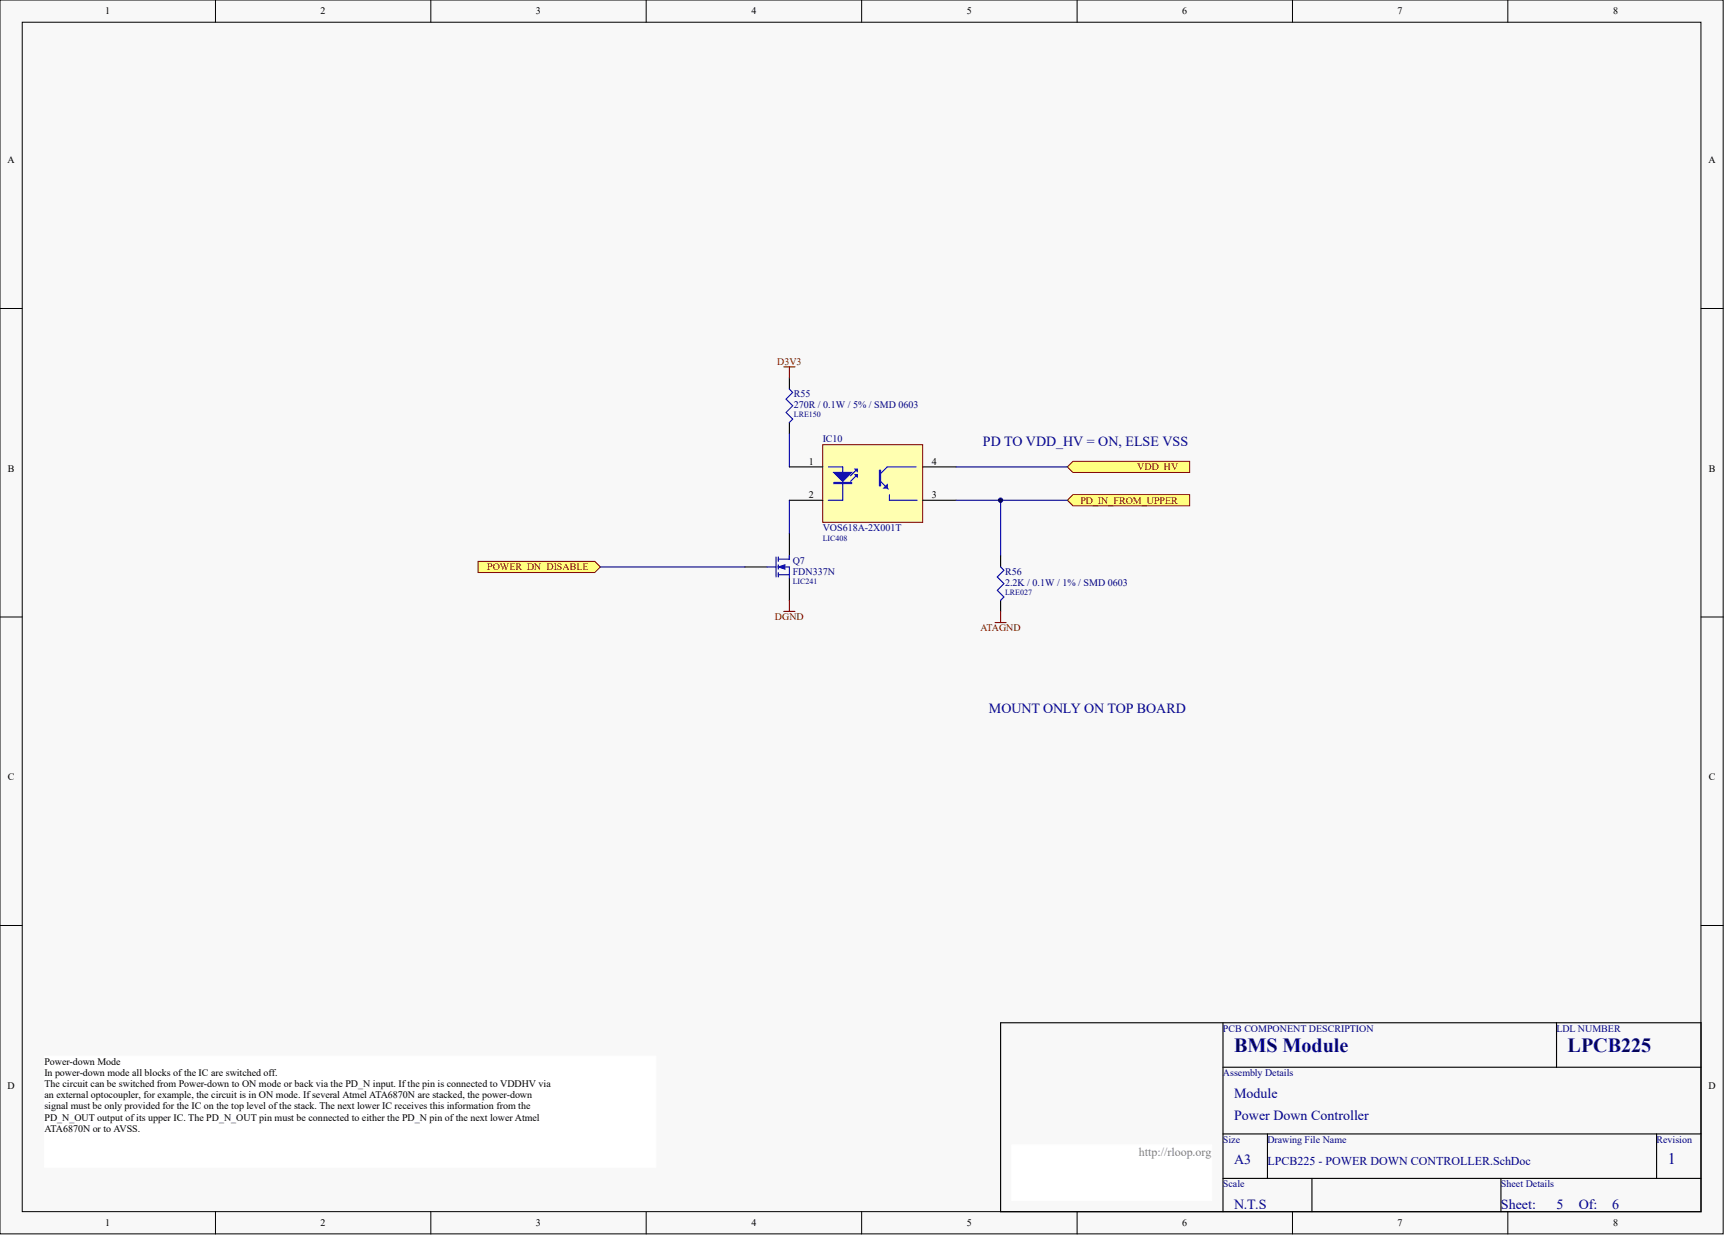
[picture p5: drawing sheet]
<svg xmlns="http://www.w3.org/2000/svg" width="656mm" height="471mm" viewBox="0 0 656 471" stroke-linecap="round" stroke-linejoin="round" font-family="sans-serif">
<defs><g id="words">
<g font-size="7.6" fill="#000080">
<text x="469.2" y="399.8">BMS Module</text>
<text x="596" y="399.8">LPCB225</text>
</g>
<text font-size="6.1" fill="#000080" x="634" y="442.4">1</text>
<g font-size="5.3" fill="#000080">
<text x="373.7" y="169.6">PD TO VDD_HV = ON, ELSE VSS</text>
<text x="376" y="271">MOUNT ONLY ON TOP BOARD</text>
<text x="469.2" y="417.2">Module</text>
<text x="469.2" y="425.7">Power Down Controller</text>
<text x="469.2" y="442.6">A3</text>
<text x="469.2" y="459.5">N.T.S</text>
<text x="570.6" y="459.5">Sheet:</text>
<text x="591.7" y="459.5">5</text>
<text x="600.2" y="459.5">Of:</text>
<text x="612.9" y="459.5">6</text>
</g>
<text font-size="4.6" fill="#808080" x="432.9" y="439.3">http://rloop.org</text>
<text font-size="4.6" fill="#000080" x="481.8" y="442.7">LPCB225 - POWER DOWN CONTROLLER.SchDoc</text>
<g font-size="3.8">
<text x="40" y="5.5">1</text>
<text x="121.9" y="5.5">2</text>
<text x="203.8" y="5.5">3</text>
<text x="285.7" y="5.5">4</text>
<text x="367.6" y="5.5">5</text>
<text x="449.5" y="5.5">6</text>
<text x="531.3" y="5.5">7</text>
<text x="613.3" y="5.5">8</text>
<text x="2.8" y="62">A</text>
<text x="649.5" y="62">A</text>
<text x="3" y="179.3">B</text>
<text x="307.5" y="176.6">1</text>
<text x="354.2" y="176.6">4</text>
<text x="649.6" y="179.3">B</text>
<text x="307.5" y="189.3">2</text>
<text x="354.2" y="189.3">3</text>
<text x="3" y="296.6">C</text>
<text x="649.6" y="296.6">C</text>
<text x="16.9" y="404.8">Power-down Mode</text>
<text x="2.8" y="413.8">D</text>
<text x="16.9" y="409">In power-down mode all blocks ofthe IC are switched off.</text>
<text x="16.9" y="413.3">The circuit can be switched from Power-down to ON mode or back via the PD_N input. Ifthe pin is connected to VDDHV via</text>
<text x="649.5" y="413.8">D</text>
<text x="16.9" y="417.5">an external optocoupler, for example, the circuit is in ON mode. Ifseveral Atmel ATA6870N are stacked, the power-down</text>
<text x="16.9" y="421.7">signal must be only provided for the IC on the top level ofthe stack. The next lower IC receives this information from the</text>
<text x="16.9" y="426">PD_N_OUT output ofits upper IC. The PD_N_OUT pin must be connected to either the PD_N pin ofthe next lower Atmel</text>
<text x="16.9" y="430.2">ATA6870N or to AVSS.</text>
<text x="40" y="466.1">1</text>
<text x="121.9" y="466.1">2</text>
<text x="203.8" y="466.1">3</text>
<text x="285.7" y="466.1">4</text>
<text x="367.6" y="466.1">5</text>
<text x="449.5" y="466.1">6</text>
<text x="531.3" y="466.1">7</text>
<text x="613.3" y="466.1">8</text>
</g>
<g font-size="3.8" fill="#800000">
<text x="295.4" y="138.6">D3V3</text>
<text x="432.3" y="178.7">VDD_HV</text>
<text x="410.7" y="191.4">PD_IN_FROM_UPPER</text>
<text x="185.2" y="216.8">POWER_DN_DISABLE</text>
<text x="294.6" y="235.8">DGND</text>
<text x="372.7" y="240">ATAGND</text>
</g>
<g font-size="3.8" fill="#000080">
<text x="301.8" y="150.9">R55</text>
<text x="301.8" y="155.1">270R / 0.1W / 5% / SMD 0603</text>
<text x="312.8" y="168.2">IC10</text>
<text x="312.8" y="202">VOS618A-2X001T</text>
<text x="301.4" y="214.2">Q7</text>
<text x="301.4" y="218.5">FDN337N</text>
<text x="382.1" y="218.5">R56</text>
<text x="382.1" y="222.7">2.2K / 0.1W / 1% / SMD 0603</text>
<text x="464.9" y="392.1">PCB COMPONENT DESCRIPTION</text>
<text x="591.7" y="392.1">LDL NUMBER</text>
<text x="464.9" y="409">Assembly Details</text>
<text x="464.9" y="434.4">Size</text>
<text x="481.8" y="434.4">Drawing File Name</text>
<text x="629.8" y="434.4">Revision</text>
<text x="464.9" y="451.3">Scale</text>
<text x="570.6" y="451.3">Sheet Details</text>
</g>
<g font-size="3" fill="#000080">
<text x="301.8" y="158.6">LRE150</text>
<text x="312.8" y="205.5">LIC408</text>
<text x="301.4" y="222">LIC241</text>
<text x="382.1" y="226.2">LRE027</text>
</g>
</g></defs>
<g fill="#f8f8f8" stroke="#000" stroke-width=".38">
<path d="M0 0h655.1v469h-655.1z"/>
<path d="M8.5 8.5h638.1v452.1h-638.1z"/>
</g>
<g fill="none" stroke="#000" stroke-width=".38">
<path d="M81.9 0v8.5M163.8 0v8.5M245.7 0v8.5M327.6 0v8.5M409.5 0v8.5M491.4 0v8.5M573.2 0v8.5M0 117.3h8.5M646.7 117.3h8.4M0 234.5h8.5M646.7 234.5h8.4M0 351.8h8.5"/>
<path d="M646.7 351.8h8.4M81.9 460.6v8.5M163.8 460.6v8.5M245.7 460.6v8.5M327.6 460.6v8.5M409.5 460.6v8.5M491.4 460.6v8.5M573.2 460.6v8.5"/>
</g>
<path d="M380.4 388.8h266.3v71.8h-266.3zM464.9 388.8v71.8M591.7 388.8v16.9M464.9 405.7h181.8M464.9 431h181.8M481.8 431v16.9M629.8 431v16.9M464.9 447.9h181.8M498.7 447.9v12.7M570.6 447.9v12.7" fill="none" stroke="#000" stroke-width=".42"/>
<g fill="#fff" stroke="#fff" stroke-width=".38">
<path d="M384.6 435.2h76.1v21.1h-76.1z"/>
<path d="M16.9 401.4h232.4v42.3h-232.4z"/>
</g>
<g fill="#ffff80" stroke="#800000" stroke-width=".38">
<path d="M405.8 190.2l2.1-2.2h44.4v4.3h-44.4z" fill-rule="evenodd"/>
<path d="M405.8 177.5l2.1-2.1h44.4v4.2h-44.4z" fill-rule="evenodd"/>
</g>
<path d="M312.8 169h38v29.6h-38z" fill="#ffffb0" stroke="#800000" stroke-width=".38"/>
<path d="M300.1 143.7v4.2M300.1 177.5h12.7M300.1 160.6v4.2M350.8 177.5h12.7M300.1 190.2h12.7M350.8 190.2h12.7M283.2 215.5h8.4M300.1 202.8v8.5M300.1 219.7v8.5M380.4 211.3v4.2M380.4 228.2v4.2" fill="none" stroke="#000" stroke-width=".42"/>
<g fill="none" stroke="#00f" stroke-width=".42">
<path d="M300.1 147.9l1.3 1.3-2.6 2.5 2.6 2.5-2.6 2.6 2.6 2.5-1.3 1.3M314.9 177.5h5.5v12.7h-5.5M325.9 178.3l-2.6 2.6M348.3 177.5h-11l-2.5 2.5M325.9 180.4l-2.6 2.6M334.8 183l2.9 2.9M338.1 188v2.2h10.6M291.6 215.5h3.4M295 211.7v7.6M295.9 215.5h4.2v4.2M295.9 218.5h4.2M295.9 211.7v1.7"/>
<path d="M295.9 214.7v1.7M295.9 217.6v1.7M300.1 211.3v1.3h-4.2M380.4 215.5l1.3 1.3-2.6 2.5 2.6 2.5-2.6 2.6 2.6 2.5-1.3 1.3"/>
</g>
<g fill="#00f" stroke="#00f" stroke-width=".42">
<path d="M317 179.6h6.8l-3.4 3.4z"/>
<path d="M325 178.3h.9v.9z"/>
<path d="M325 180.4h.9v.9z"/>
<path d="M336 185.5l1.3-1.3v1.3z"/>
<path d="M317 183.4h6.8v.4h-6.8z" fill-rule="evenodd"/>
<path d="M334.3 178.7h.5v6h-.5z" fill-rule="evenodd"/>
</g>
<path d="M300.1 164.8v12.7M363.5 177.5h42.3M300.1 190.2v12.6M363.5 190.2h42.3M380.4 190.2v21.1" fill="none" stroke="#000080" stroke-width=".42"/>
<circle cx="380.4" cy="190.1" r=".82" fill="#000080" stroke="#000080" stroke-width=".38"/>
<path d="M298 139.4h4.2M300.1 139.4v4.3M298 232.4h4.2M300.1 228.2v4.2M378.3 236.6h4.2M380.4 232.4v4.2" fill="none" stroke="#800000" stroke-width=".42"/>
<path d="M295.9 215.5l2.5-.8v1.7z" fill="#00f" stroke="#00f" stroke-width=".38"/>
<path d="M181.7 213.4h44.4l2.1 2.1-2.1 2.1h-44.4z" fill-rule="evenodd" fill="#ffff80" stroke="#800000" stroke-width=".38"/>
<path d="M228.2 215.5h55" fill="none" stroke="#000080" stroke-width=".42"/>
<use href="#words"/>
</svg>
